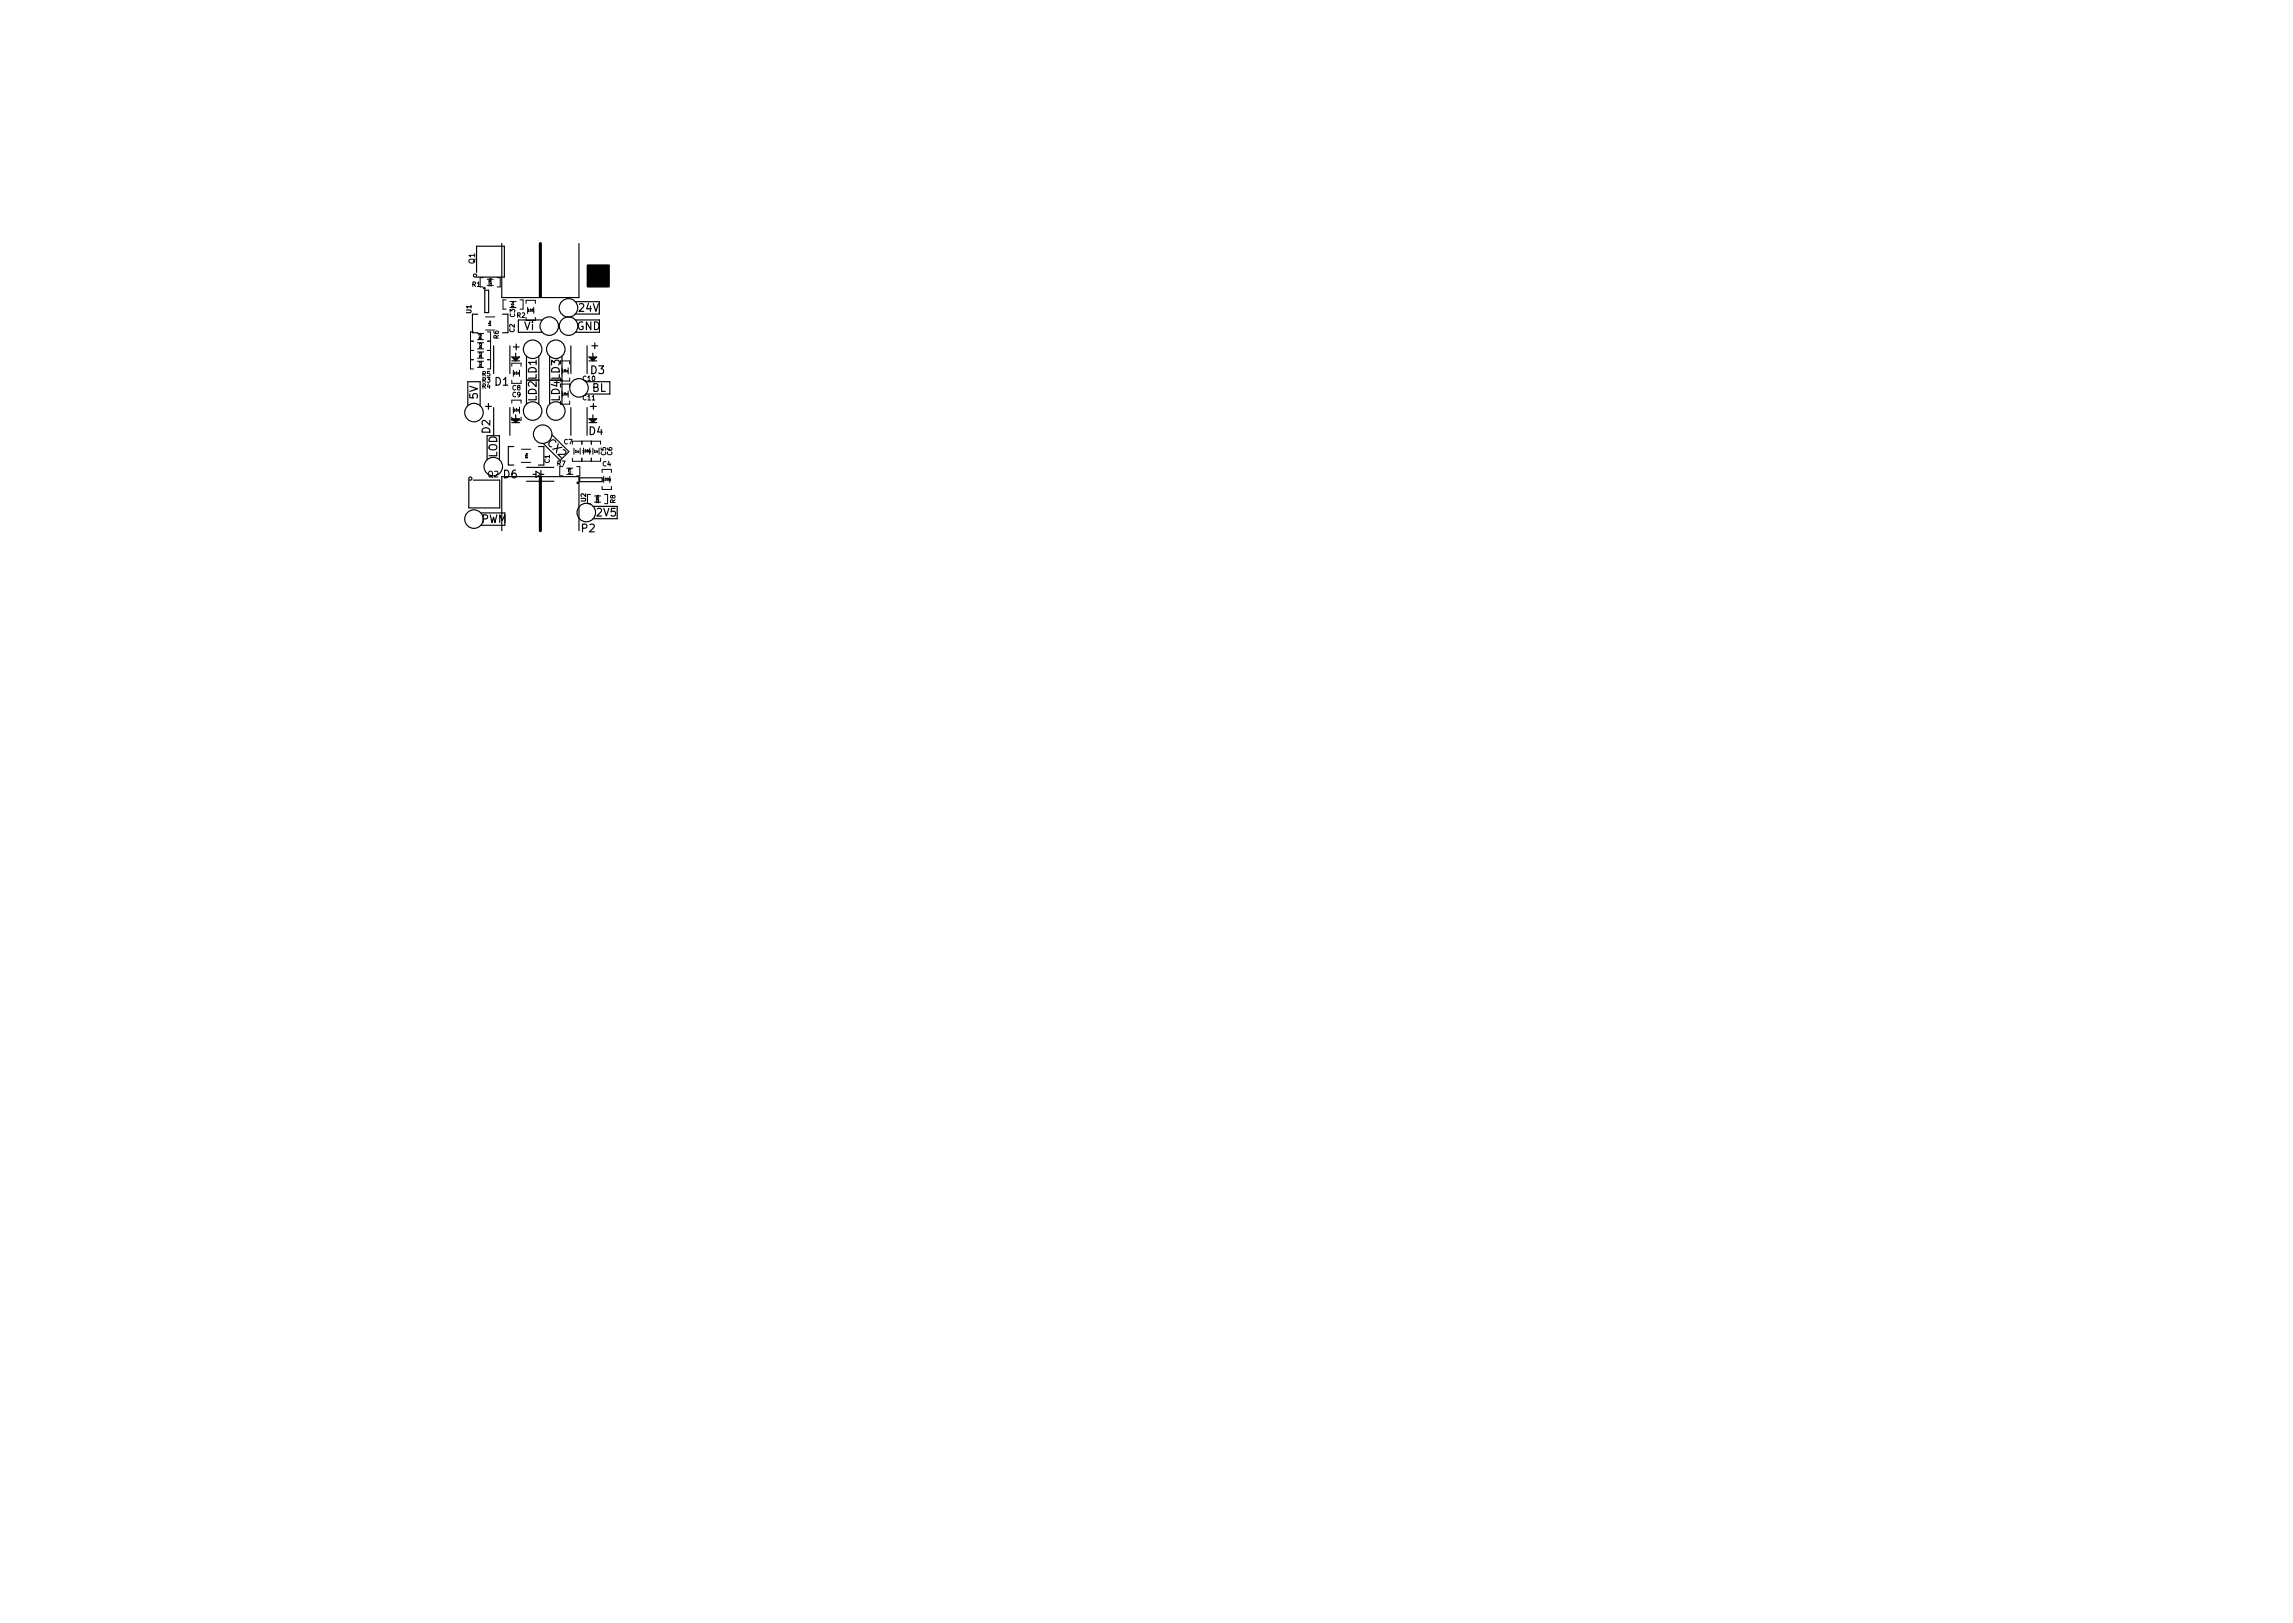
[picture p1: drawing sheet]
<svg xmlns="http://www.w3.org/2000/svg" width="297mm" height="210mm" viewBox="0 0 297 210" stroke-linecap="round" stroke-linejoin="round" font-family="sans-serif">
<defs><g id="words">
<g font-size="1.4">
<text x="75" y="40.4">24V</text>
<text x="67.3" y="45.4" transform="rotate(-90 67.3 45.4)">+</text>
<text x="67.9" y="42.7">Vi</text>
<text x="74.7" y="42.7">GND</text>
<text x="77.5" y="45.2" transform="rotate(-90 77.5 45.2)">+</text>
<text x="61.9" y="51.7" transform="rotate(-90 61.9 51.7)">5V</text>
<text x="63.7" y="53.1" transform="rotate(-90 63.7 53.1)">+</text>
<text x="64.1" y="49.9">D1</text>
<text x="69.5" y="52" transform="rotate(-90 69.5 52)">LD2LD1</text>
<text x="72.5" y="52" transform="rotate(-90 72.5 52)">LD4LD3</text>
<text x="76.5" y="48.4">D3</text>
<text x="76.7" y="50.7">BL</text>
<text x="77.3" y="53.1" transform="rotate(-90 77.3 53.1)">+</text>
<text x="63.5" y="56.1" transform="rotate(-90 63.5 56.1)">D2</text>
<text x="64.4" y="59.3" transform="rotate(-90 64.4 59.3)">LOD</text>
<text x="70.8" y="57.5" transform="rotate(45 70.8 57.5)">CX2</text>
<text x="76.3" y="56.3">D4</text>
<text x="65.2" y="61.9">D6</text>
<text x="62.3" y="67.7">PWM</text>
<text x="75.3" y="68.9">P2</text>
<text x="77.3" y="66.9">2V5</text>
</g>
<g font-size="1">
<text x="61.5" y="34.2" transform="rotate(-90 61.5 34.2)">Q1</text>
<text x="63.2" y="61.8">Q2</text>
</g>
<g font-size=".8">
<text x="61" y="40.6" transform="rotate(-90 61 40.6)">U1</text>
<text x="61.2" y="37.1">R1</text>
<text x="66.7" y="41.1" transform="rotate(-90 66.7 41.1)">C3</text>
<text x="67" y="41.1">R2</text>
<text x="64.6" y="43.9" transform="rotate(-90 64.6 43.9)">R6</text>
<text x="66.7" y="43" transform="rotate(-90 66.7 43)">C2</text>
<text x="62.5" y="48.7">R5</text>
<text x="62.5" y="49.5">R3</text>
<text x="62.5" y="50.3">R4</text>
<text x="66.4" y="50.5">C8</text>
<text x="66.4" y="51.4">C9</text>
<text x="75.5" y="49.3">C10</text>
<text x="75.5" y="51.8">C11</text>
<text x="71.2" y="60" transform="rotate(-90 71.2 60)">C1</text>
<text x="73.1" y="57.5">C7</text>
<text x="78.5" y="59" transform="rotate(-90 78.5 59)">C5</text>
<text x="79.3" y="59" transform="rotate(-90 79.3 59)">C6</text>
<text x="72.2" y="60.3">R7</text>
<text x="75.9" y="65" transform="rotate(-90 75.9 65)">U2</text>
<text x="78.1" y="60.4">C4</text>
<text x="79.7" y="65.2" transform="rotate(-90 79.7 65.2)">R8</text>
</g>
<g font-size=".4">
<text x="63.6" y="37" transform="rotate(-90 63.6 37)">220k</text>
<text x="66.6" y="39.8" transform="rotate(-90 66.6 39.8)">10u</text>
<text x="68.4" y="40.4">100</text>
<text x="62.3" y="44" transform="rotate(-90 62.3 44)">2k2</text>
<text x="62.4" y="47.5" transform="rotate(-90 62.4 47.5)">2k2</text>
<text x="62.4" y="46.3" transform="rotate(-90 62.4 46.3)">2k2</text>
<text x="62.4" y="45.1" transform="rotate(-90 62.4 45.1)">2k2</text>
<text x="66.5" y="48.5">10n</text>
<text x="66.5" y="53.3">10n</text>
<text x="72.8" y="48.2">10n</text>
<text x="72.8" y="51.2">10n</text>
<text x="74.5" y="58.6">1u</text>
<text x="75.5" y="58.6">100p</text>
<text x="77" y="58.6">1u</text>
<text x="74" y="61.4" transform="rotate(-90 74 61.4)">470</text>
<text x="77.6" y="65.1" transform="rotate(-90 77.6 65.1)">220k</text>
<text x="78.1" y="62.3">100p</text>
</g>
<g font-size=".3">
<text x="63.6" y="42.2" transform="rotate(-90 63.6 42.2)">10u</text>
<text x="68.3" y="59.3" transform="rotate(-90 68.3 59.3)">10u</text>
</g>
</g></defs>
<g fill="none" stroke="#000" stroke-width=".15">
<path d="M61.7 35.3v-3.4h3.6v4h-3.6M62.8 37.6h.5v2.9h-.5zM65 31.5v7h10v-7M74.5 39.1h3.1M60.6 52.5v-3.1h1.6v3.1M61.9 40.7h-.7v2.4h.7M63.1 56.4v3.1M64 44.8v3.6M64 52.8v3.6M64.7 56.4v3.1M65.1 40.7h.7v2.4h-.7M66 44.8v3.6"/>
<path d="M66 52.8v3.6M66.3 46.7h1M66.3 46.2h1l-.5 .5zM66.3 54.7h1M66.3 54.2h1l-.5 .5zM66.5 46.3h.6l-.3 .3-.2-.2h.3l-.1 .1M66.5 54.3h.6l-.3 .3-.2-.2h.3l-.1 .1M66.6 57.8h-.7v2.4h.7M66.8 45.7v.5M66.8 53.7v.5M68.2 46.1v6.2M69.7 57.8h.7v2.4h-.7"/>
<path d="M69.8 46.1v6.2M70.3 41.4h-3.2v1.6h3.2M71.2 46.1v6.2M72.8 46.1v6.2M74 44.8v3.6M74 52.8v3.6M74.5 40.7h3.1M74.6 43h3.1M74.6 41.4h3.1M75.9 49.4h3.1v1.6h-3.1M76 44.8v3.6M76 52.8v3.6"/>
<path d="M76.3 46.7h1M76.3 46.2h1l-.5 .5zM76.3 54.7h1M76.3 54.2h1l-.5 .5zM76.5 46.3h.6l-.3 .3-.2-.2h.2v.1M76.5 54.3h.6l-.3 .3-.2-.2h.2v.1M76.8 45.7v.5M76.8 53.7v.5M60.7 62.2v3.6h4v-3.6h-3.4M62.3 68h3.1M62.3 66.4h3.1M65 68.7v-7h10v7"/>
<path d="M68.2 60.5h3.5M68.2 62.3h3.5M69.1 61.4h.3M69.4 61.1l.7 .3-.7 .4zM70.1 61.4h.3M70.1 60.9v1.1M75.1 61.9h2.9v.5h-2.9zM76.8 67.2h3.2M76.8 65.6h3.2"/>
<circle cx="61.5" cy="35.7" r=".21"/>
<circle cx="62.8" cy="37.3" r=".1"/>
<circle cx="73.6" cy="39.9" r="1.2"/>
<circle cx="61.4" cy="53.4" r="1.2"/>
<circle cx="69" cy="45.2" r="1.2"/>
<circle cx="69" cy="53.2" r="1.2"/>
<circle cx="70.3" cy="56.2" r="1.2"/>
<circle cx="71.2" cy="42.2" r="1.2"/>
<circle cx="72" cy="45.2" r="1.2"/>
<circle cx="72" cy="53.2" r="1.2"/>
<circle cx="73.6" cy="42.2" r="1.2"/>
<circle cx="75" cy="50.2" r="1.2"/>
<circle cx="60.9" cy="62" r=".21"/>
<circle cx="61.4" cy="67.2" r="1.2"/>
<circle cx="63.9" cy="60.4" r="1.2"/>
<circle cx="74.8" cy="62.5" r=".1"/>
<circle cx="75.9" cy="66.4" r="1.2"/>
</g>
<g fill="none" stroke="#000" stroke-width=".13">
<path d="M62.6 36h-.4v1.2h.4M63.1 36.2h.8M63.1 37h.8M64.4 36h.4v1.2h-.4M65.6 38.8h-.4v1.2h.4M66.1 39h.8M67.4 38.8h.4v1.2h-.4M68.2 39.3v-.4h1.1v.4M68.4 39.8v.8M69.1 39.8v.8M60.9 45.4h.5M60.9 44.2h.5"/>
<path d="M60.9 46.6h.5M61.4 43h-.5v4.8h.5M61.9 45.2h.7M61.9 44.4h.7M61.9 46.4h.7M61.9 45.6h.7M61.9 47.6h.7M61.9 46.8h.7M61.9 44h.7M61.9 43.2h.7M62.9 42.8h1.2M62.9 41.1h1.2"/>
<path d="M63.1 45.4h.5M63.1 44.2h.5M63.1 43h.5v4.8h-.5M63.1 46.6h.5M66.3 47.5v-.4h1.2v.4M66.3 49.3v.4M66.3 52.2v-.4h1.2v.4M66.3 54v.4h1.2v-.4M66.5 48v.8M66.5 52.7v.8M67.3 48v.8M67.3 52.7v.8"/>
<path d="M67.5 49.3v.4M67.6 58.2h1.1M67.6 59.9h1.1M68.2 41.1v.4M69.3 41.1v.4M72.6 46.8h1.2v.4M72.6 49.8h1.2v.4M72.6 52v.4h1.2v-.4M73.6 47.7v.8M73.6 50.7v.8M73.8 49v.4h-1.2M74.2 57.2h1.1v.4"/>
<path d="M74.2 59.4v.4h1.1v-.4M74.4 58.1v.8M75.1 58.1v.8M75.4 57.5v-.4l2.4 .1v.4M75.4 59.3v.4l2.4 .1v-.4M75.6 58v.8M76.4 58v.8M76.6 57.1v.5M76.6 59.3v.5M76.8 58.1v.8M72.5 60.4v1.2h.4M73.4 60.6h.8"/>
<path d="M73.4 61.4h.8M74.7 60.4h.4v1.2h-.4M76.5 64h-.4v1.2h.4M77 64.2h.8M77 65h.8M78 61.2v-.4h1.2v.4M78 63v.4h1.2v-.4M78.2 61.7v.8M78.3 64h.4v1.2h-.4M79 61.7v.8"/>
</g>
<path d="M70 31.5v6.9M70 61.9v6.8" fill="none" stroke="#000" stroke-width=".4"/>
<path d="M76.1 34.4h2.8v2.7h-2.8z" fill="#000" stroke="#000" stroke-width=".25"/>
<use href="#words"/>
</svg>
